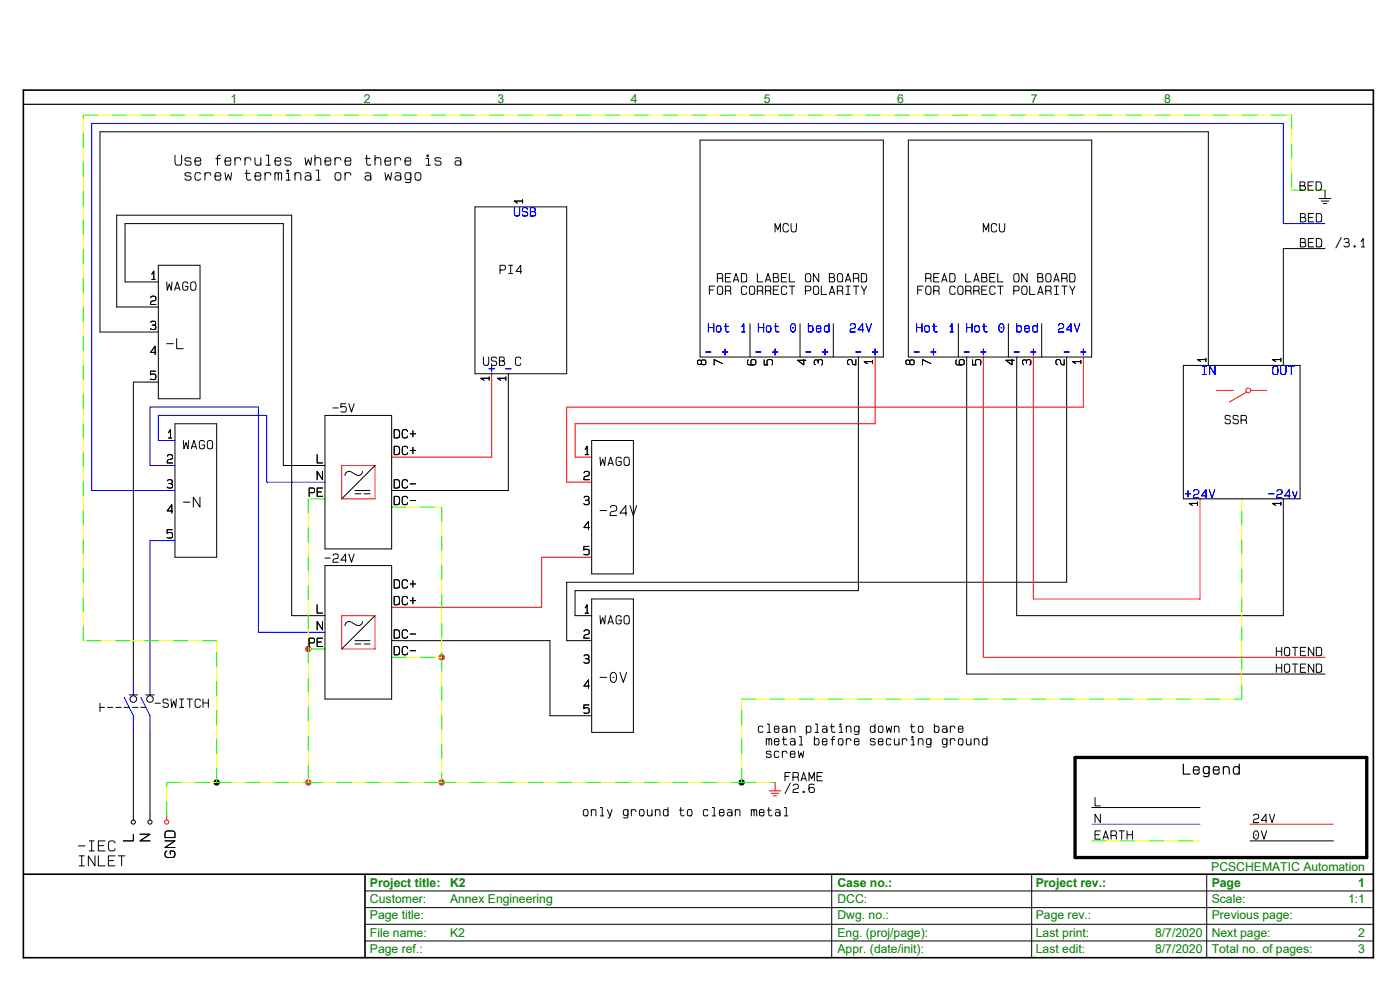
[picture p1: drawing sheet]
<svg xmlns="http://www.w3.org/2000/svg" width="420mm" height="297mm" viewBox="0 0 420 297" stroke-linecap="round" stroke-linejoin="round" font-family="sans-serif">
<defs><g id="words">
<g font-size="3.7" fill="#008000">
<text x="69.2" y="30.8">1</text>
<text x="109.2" y="30.8">2</text>
<text x="149.2" y="30.8">3</text>
<text x="189.2" y="30.8">4</text>
<text x="229.2" y="30.8">5</text>
<text x="269.2" y="30.8">6</text>
<text x="309.2" y="30.8">7</text>
<text x="349.2" y="30.8">8</text>
<text x="363.4" y="261">PCSCHEMATIC Automation</text>
<text x="111" y="265.8">Project title:</text>
<text x="135" y="265.8">K2</text>
<text x="251.2" y="265.8">Case no.:</text>
<text x="310.7" y="265.8">Project rev.:</text>
<text x="363.5" y="265.8">Page</text>
<text x="407.5" y="265.8">1</text>
<text x="111" y="270.8">Customer:</text>
<text x="111" y="275.5">Page title:</text>
<text x="135" y="270.8">Annex Engineering</text>
<text x="251.2" y="275.5">Dwg. no.:</text>
<text x="251.2" y="270.8">DCC:</text>
<text x="310.7" y="275.5">Page rev.:</text>
<text x="363.5" y="275.5">Previous page:</text>
<text x="363.5" y="270.8">Scale:</text>
<text x="404.4" y="270.8">1:1</text>
<text x="111" y="280.8">File name:</text>
<text x="135" y="280.8">K2</text>
<text x="251.2" y="280.8">Eng. (proj/page):</text>
<text x="310.7" y="280.8">Last print:</text>
<text x="346.5" y="280.8">8/7/2020</text>
<text x="363.5" y="280.8">Next page:</text>
<text x="407.5" y="280.8">2</text>
<text x="111" y="285.5">Page ref.:</text>
<text x="251.2" y="285.5">Appr. (date/init):</text>
<text x="310.7" y="285.5">Last edit:</text>
<text x="346.5" y="285.5">8/7/2020</text>
<text x="363.5" y="285.5">Total no. of pages:</text>
<text x="407.5" y="285.5">3</text>
</g>
</g></defs>
<path d="M7 27h405v260h-405zM7 262h405M109.5 262v25" fill="none" stroke="#000" stroke-width=".49"/>
<path d="M109.5 272h302.3M109.5 277h302.3M109.5 267h302.5M249.5 262v25M309.5 262v25M362 262v25M109.5 282h302.3" fill="none" stroke="#000" stroke-width=".3"/>
<path d="M7.3 31.3h404.7" fill="none" stroke="#000" stroke-width=".36"/>
<circle cx="132.5" cy="197" r=".79" fill="#f00"/>
<circle cx="132.5" cy="197" r=".79" fill="none" stroke="#f00" stroke-width=".3"/>
<circle cx="222.5" cy="234.5" r=".79" fill="#000"/>
<circle cx="222.5" cy="234.5" r=".79" fill="none" stroke="#000" stroke-width=".3"/>
<circle cx="92.5" cy="194.5" r=".79" fill="#f00"/>
<circle cx="92.5" cy="194.5" r=".79" fill="none" stroke="#f00" stroke-width=".3"/>
<circle cx="132.5" cy="234.5" r=".79" fill="#f00"/>
<circle cx="132.5" cy="234.5" r=".79" fill="none" stroke="#f00" stroke-width=".3"/>
<circle cx="92.5" cy="234.5" r=".79" fill="#f00"/>
<g fill="none" stroke="#f00" stroke-width=".3">
<path d="M147.5 112v25h-30M262.5 107v20h-90v10h5M295 107v90h102.5M310 107v72.5h50v-30M325 107v15h-155v22.5h7.5M365 117h5M374 117.5l-5.2 3M375.3 117h4.7M102.5 139.5h10v10h-10zM177.5 167h-15v15h-45M102.5 184.5h10v10h-10zM230.8 237h3.5"/>
<path d="M231.4 237.8h2.2M232 238.5h1M232.5 234.5v2.5M50 244.5v1.3M375 247h25"/>
<circle cx="374.5" cy="117" r=".73"/>
<circle cx="92.5" cy="234.5" r=".79"/>
<circle cx="50" cy="246.4" r=".62"/>
</g>
<circle cx="65" cy="234.5" r=".79" fill="#000"/>
<g fill="none" stroke="#000" stroke-width=".3">
<path d="M52.5 46.5v1.9a1.01 1.01 0 0 0 1 1.1 1.01 1.01 0 0 0 1-1.1v-1.9M57.3 47.6l-.3-.3h-.9l-.5 .2-.1 .4 .3 .3 1.3 .2 .2 .4a.61 .61 0 0 1-.6 .7l-.9-.1-.3-.4M57.3 52.1l-.3-.3h-.9l-.5 .1-.1 .5 .3 .3 1.3 .2 .2 .4a.61 .61 0 0 1-.6 .7l-.9-.1-.3-.4M58.5 48.3h1.7a.8 .8 0 0 0-.6-1h-.9l-.1 .3v1.5a1.08 1.08 0 0 0 1.4 .3l.2-.6M60.2 52.1a.98 .98 0 0 0-1.6 0v1.5a1.08 1.08 0 0 0 1.4 .3l.2-.3M61.5 52.5l.1-.4a.98 .98 0 0 1 1.6 0v.4M61.5 51.8v2.2M64.5 52.8h1.8a.8 .8 0 0 0-.6-1h-1l-.1 .3v1.5a1.08 1.08 0 0 0 1.4 .3l.3-.6M64.7 47.5h1.4M66.1 46.5a.65 .65 0 0 0-.9 .6v2.4M67.5 51.8l.3 2.2 .7-1.7 .7 1.7 .3-2.2M67.5 48.3h1.8a.8 .8 0 0 0-.6-1h-.9l-.2 .3v1.5a1.08 1.08 0 0 0 1.4 .3l.3-.6"/>
<path d="M70.5 48l.1-.4a.98 .98 0 0 1 1.6 0v.4M70.5 47.3v2.2M73.5 48l.1-.4a.98 .98 0 0 1 1.6 0v.4M73.5 47.3v2.2M73.5 51.9h1.5M74 51l.1 2.7 .4 .3 .7-.2M76.5 47.3l.1 1.8a1.08 1.08 0 0 0 1.4 .3l.3-.6M76.5 52.8h1.8a.8 .8 0 0 0-.6-1h-.9l-.2 .3v1.5a1.08 1.08 0 0 0 1.4 .3l.3-.6M78.3 47.3v2.2M79.5 52.5l.1-.4a.98 .98 0 0 1 1.6 0l.1 .4M79.5 51.8v2.2M79.8 49.5h1.3"/>
<path d="M79.8 46.5h.8v3M82.5 51.8v2.2M82.5 52.2l.3-.4 .6 .1 .1 2.1M82.5 48.3h1.7a.8 .8 0 0 0-.5-1h-1l-.1 .3v1.5a1.08 1.08 0 0 0 1.4 .3l.2-.6M83.5 52.2l.3-.4 .6 .1 .1 2.1M85.8 54h1.3M85.8 51.9h.8v2.1M87.2 47.6l-.2-.3h-.9l-.5 .2-.1 .4 .2 .3 1.4 .2 .2 .4a.61 .61 0 0 1-.6 .7l-1-.1-.2-.4M88.5 51.8v2.2M88.5 52.5l.1-.4a.98 .98 0 0 1 1.6 0l.1 1.9M91.5 47.3l.3 2.2 .7-1.7 .7 1.7 .3-2.2M91.6 51.9l.2-.1a1.02 1.02 0 0 1 1.5 .7v1.5"/>
<path d="M93.3 53.3l-.3-.5-.9-.1a.66 .66 0 0 0-.6 .6 .66 .66 0 0 0 .6 .7l.9-.1 .3-.5M94.5 46.5v3M94.5 48l.1-.4a.98 .98 0 0 1 1.6 0v1.9M94.8 54h1.3M94.8 51h.8v3M97.5 48.3h1.8a.8 .8 0 0 0-.6-1h-1l-.1 .3v1.5a1.08 1.08 0 0 0 1.4 .3l.3-.6M100.5 48l.1-.4a.98 .98 0 0 1 1.6 0l.1 .4M100.5 47.3v2.2M100.8 51.8a1.11 1.11 0 0 1 1.4 .3v1.5a1.08 1.08 0 0 1-1.4 .3l-.3-.6zM103.5 48.3h1.8a.8 .8 0 0 0-.6-1h-.9l-.2 .3v1.5a1.08 1.08 0 0 0 1.4 .3l.3-.6M103.5 52.5l.1-.4a.98 .98 0 0 1 1.6 0l.1 .4M103.5 51.8v2.2"/>
<path d="M109.5 47.5h1.5M109.6 51.9l.1-.1a1.02 1.02 0 0 1 1.6 .7v1.5M110 46.5l.1 2.7 .4 .3 .8-.2M111.3 53.3l-.3-.5-.9-.1a.66 .66 0 0 0-.6 .6 .66 .66 0 0 0 .6 .7l.9-.1 .3-.5M112.5 46.5v3M112.5 48l.1-.4a.98 .98 0 0 1 1.6 0l.1 1.9M115.5 51.8l.3 2.2 .7-1.7 .7 1.7 .3-2.2M115.5 48.3h1.7a.8 .8 0 0 0-.6-1h-.9l-.1 .3v1.5a1.08 1.08 0 0 0 1.4 .3l.2-.6M118.5 48l.1-.4a.98 .98 0 0 1 1.6 0v.4M118.5 47.3v2.2M118.6 51.9l.1-.1a1.02 1.02 0 0 1 1.5 .7v1.5M120.2 53.3l-.2-.5-.9-.1a.66 .66 0 0 0-.6 .6 .66 .66 0 0 0 .6 .7l.9-.1 .2-.5"/>
<path d="M121.5 48.3h1.8a.8 .8 0 0 0-.6-1h-.9l-.2 .3v1.5a1.08 1.08 0 0 0 1.4 .3l.3-.6M123.3 52.5l-.1-.4a.98 .98 0 0 0-1.6 0v1.3a1.08 1.08 0 0 0 1.4 .3l.3-.6M123.3 51.8l-.1 2.6a1.15 1.15 0 0 1-1.6 .2M124.8 51.8a1.11 1.11 0 0 1 1.4 .3v1.5a1.08 1.08 0 0 1-1.4 .3l-.3-.6zM127.8 49.5h1.3M127.8 47.5h.8v2M132.2 47.6l-.2-.3h-.9l-.5 .2-.1 .4 .2 .3 1.4 .2 .2 .4a.61 .61 0 0 1-.6 .7l-1-.1-.2-.4M136.6 47.5l.2-.2a1.02 1.02 0 0 1 1.5 .7v1.5M138.3 48.8l-.3-.5-.9-.1a.66 .66 0 0 0-.6 .7 .66 .66 0 0 0 .6 .6l.9-.1 .3-.5M156.8 59.9v1M210 42h55v65h-55zM272.5 42h55v65h-55z"/>
<path d="M390 55.7l1.3-.1 .1-.9-.3-.2h-1.1v2.5h1a.67 .67 0 0 0 .6-.7 .67 .67 0 0 0-.6-.6M392.4 55.7h1.3M394 54.5h-1.6v2.5h1.6M394.8 54.5h1l.5 .2 .1 1.4-.3 .8-1.3 .1zM395.8 59.5h3.5M397.5 57v2.5M47.5 79.5h12.5v40h-12.5zM142.5 62h27.5v50h-27.5zM152.6 79.5h1.2M153.2 79.5v2.5M156.8 60.3h-2.5l.9 .6M232.5 69.5v-2.5l.8 1.9 .8-1.9v2.5"/>
<path d="M236.5 67.6a.83 .83 0 0 0-1-.6 .83 .83 0 0 0-.6 .9v.7a.83 .83 0 0 0 .6 .9 .83 .83 0 0 0 1-.5M237.3 67l.1 2a.79 .79 0 0 0 .7 .5 .79 .79 0 0 0 .7-.5l.1-2M295 69.5v-2.5l.8 1.9 .8-1.9v2.5M299 67.6a.83 .83 0 0 0-1-.6 .83 .83 0 0 0-.6 .9v.7a.83 .83 0 0 0 .6 .9 .83 .83 0 0 0 1-.5M299.8 67l.1 2a.79 .79 0 0 0 .7 .5 .79 .79 0 0 0 .7-.5l.1-2M390.1 72.7l1.3-.1 .1-.9-.3-.2h-1.1v2.5h1a.67 .67 0 0 0 .6-.7 .67 .67 0 0 0-.6-.6M390.1 65.2l1.3-.1 .1-.9-.3-.2h-1.1v2.5h1a.67 .67 0 0 0 .6-.7 .67 .67 0 0 0-.6-.6M392.5 72.7h1.3M392.5 65.2h1.3M394.1 71.5h-1.6v2.5h1.6M394.1 64h-1.6v2.5h1.6M394.9 71.5h1l.5 .2 .1 1.4-.3 .8-1.3 .1z"/>
<path d="M394.9 64h1l.5 .2 .1 1.4-.3 .8-1.3 .1zM396.4 60.3h2.2M397 61h1M397.5 74.5h-12.5v35M402.4 71.2l-1.6 3.1M403.2 71.8l.4-.3 1 .2-.1 .9-.8 .1M404.2 72.7l.6 .4-.3 .8a1.13 1.13 0 0 1-1.3-.2M408.4 72.4l.6-.9v2.5M408.4 74h1M45.2 96.6l.4-.3 1 .2-.1 .9h-.8M45.2 89.2a.8 .8 0 0 1 1.2-.4 .8 .8 0 0 1 .1 1.3l-1.1 .2-.3 .9h1.7M45.6 82.2l.5-.9v2.5"/>
<path d="M45.6 83.8h.9M46.2 97.4l.6 .5-.3 .8a1.13 1.13 0 0 1-1.4-.3M47.5 92h-12.5v-27.5h52.5v120h10M47.5 84.5h-10v-17.5h47.5v72.5h12.5M47.5 99.5h-17.5v-60h332.5v70M50 84.5l.2 2.5 .6-1.9 .6 1.9 .2-2.5M52.4 87l.8-2.5 .8 2.5M52.6 86.4h1.2M56.3 85l-.5-.5a.71 .71 0 0 0-.9 .5v1.5a.79 .79 0 0 0 .7 .5 .79 .79 0 0 0 .7-.5l.1-.7h-.8M57.3 84.7l.5-.2 .9 .2v1.8l-.5 .5a.71 .71 0 0 1-.9-.5zM150 80.9l1.4-.1 .2-.4-.1-.7-.3-.2h-1.2v2.5M152.6 82h1.2"/>
<path d="M156.4 81.4h-1.6l1.4-1.9v2.5M212.8 86.9h1.2M214.4 85.7h-1.6v2.5M215.2 83.4l1.4-.1 .2-.4-.1-.7-.3-.2h-1.2v2.5M215.3 86l.5-.3 .9 .3v1.8l-.5 .4a.71 .71 0 0 1-.9-.4zM216.4 83.4l.3 .2 .1 .9M217.6 83.2h1.3M217.6 87.1h1.4l.2-.4-.1-.7-.3-.3h-1.2v2.5M218.8 87.1l.3 .3 .1 .8M219.2 82h-1.6v2.5h1.6M220 84.5l.8-2.5 .8 2.5M220.2 83.9h1.2"/>
<path d="M222.4 82h1l.5 .2 .1 1.4-.3 .8-1.3 .1zM224 86.3a.83 .83 0 0 0-1-.6 .83 .83 0 0 0-.6 1v.6a.83 .83 0 0 0 .6 1 .83 .83 0 0 0 1-.6M224.9 86l.5-.3 .9 .3v1.8l-.5 .4a.71 .71 0 0 1-.9-.4zM225 97v10M227.2 82v2.5h1.6M227.2 87.1h1.4l.2-.4-.1-.7-.3-.3h-1.2v2.5M228.4 87.1l.3 .3 .1 .8M229.6 84.5l.8-2.5 .8 2.5M229.6 87.1h1.4l.2-.4-.1-.7-.3-.3h-1.2v2.5M229.8 83.9h1.2M230.8 87.1l.3 .3 .1 .8M232 83.2l1.3-.1 .1-.9-.3-.2h-1.1v2.5h1a.67 .67 0 0 0 .6-.7 .67 .67 0 0 0-.6-.6"/>
<path d="M232 86.9h1.3M233.6 85.7h-1.6v2.5h1.6M234.4 83.2h1.3M236 82h-1.6v2.5h1.6M236 86.3a.83 .83 0 0 0-1-.6 .83 .83 0 0 0-.6 1v.6a.83 .83 0 0 0 .6 1 .83 .83 0 0 0 1-.6M236.8 82v2.5h1.6M236.8 85.7h1.6M237.6 85.7v2.5M240 97v10M241.6 87.1h1.4l.2-.4-.1-.7-.3-.3h-1.2v2.5M241.7 82.2l.5-.2 .9 .2v1.8l-.5 .5a.71 .71 0 0 1-.9-.5zM244.1 86l.5-.3 .9 .3v1.8l-.5 .4a.71 .71 0 0 1-.9-.4z"/>
<path d="M245.6 82v2.5l-1.6-2.5v2.5M246.4 85.7v2.5h1.6M248.8 83.2l1.3-.1 .1-.9-.3-.2h-1.1v2.5h1a.67 .67 0 0 0 .6-.7 .67 .67 0 0 0-.6-.6M248.8 88.2l.8-2.5 .8 2.5M249 87.6h1.2M250 97v10M251.2 87.1h1.4l.2-.4-.1-.7-.3-.3h-1.2v2.5M251.3 82.2l.5-.2 .9 .2v1.8l-.5 .5a.71 .71 0 0 1-.9-.5zM252.4 87.1l.3 .3 .1 .8M253.6 84.5l.8-2.5 .8 2.5M253.8 83.9h1.2M253.8 88.2h1.2"/>
<path d="M253.8 85.7h1.2M254.4 85.7v2.5M256 83.4l1.4-.1 .2-.4-.1-.7-.3-.2h-1.2v2.5M256 85.7h1.6M256.8 85.7v2.5M257.2 83.4l.3 .2 .1 .9M258.4 85.7l.8 1.4v1.1M258.4 82h1l.5 .2 .1 1.4-.3 .8-1.3 .1zM260 85.7l-.8 1.4M275.3 86.9h1.2M276.9 85.7h-1.6v2.5M277.7 83.4l1.4-.1 .2-.4-.1-.7-.3-.2h-1.2v2.5"/>
<path d="M277.8 86l.5-.3 .9 .3v1.8l-.5 .4a.71 .71 0 0 1-.9-.4zM278.9 83.4l.3 .2 .1 .9M280.1 83.2h1.3M280.1 87.1h1.4l.2-.4-.1-.7-.3-.3h-1.2v2.5M281.3 87.1l.3 .3 .1 .8M281.7 82h-1.6v2.5h1.6M282.5 84.5l.8-2.5 .8 2.5M282.7 83.9h1.2M284.9 82h1l.5 .2 .1 1.4-.3 .8-1.3 .1zM286.5 86.3a.83 .83 0 0 0-.9-.6 .83 .83 0 0 0-.7 1v.6a.83 .83 0 0 0 .7 1 .83 .83 0 0 0 .9-.6M287.4 86l.5-.3 .9 .3v1.8l-.5 .4a.71 .71 0 0 1-.9-.4zM287.5 97v10"/>
<path d="M289.7 82v2.5h1.6M289.7 87.1h1.4l.2-.4-.1-.7-.3-.3h-1.2v2.5M290.9 87.1l.3 .3 .1 .8M292.1 84.5l.8-2.5 .8 2.5M292.1 87.1h1.4l.2-.4-.1-.7-.3-.3h-1.2v2.5M292.3 83.9h1.2M293.3 87.1l.3 .3 .1 .8M294.5 83.2l1.3-.1 .1-.9-.3-.2h-1.1v2.5h1a.67 .67 0 0 0 .6-.7 .67 .67 0 0 0-.6-.6M294.5 86.9h1.3M296.1 85.7h-1.6v2.5h1.6M296.9 83.2h1.3M298.5 82h-1.6v2.5h1.6"/>
<path d="M298.5 86.3a.83 .83 0 0 0-.9-.6 .83 .83 0 0 0-.7 1v.6a.83 .83 0 0 0 .7 1 .83 .83 0 0 0 .9-.6M299.3 82v2.5h1.6M299.3 85.7h1.6M300.1 85.7v2.5M302.5 97v10M304.1 87.1h1.4l.2-.4-.1-.7-.3-.3h-1.2v2.5M304.2 82.2l.5-.2 .9 .2v1.8l-.5 .5a.71 .71 0 0 1-.9-.5zM306.6 86l.5-.3 .9 .3v1.8l-.5 .4a.71 .71 0 0 1-.9-.4zM308.1 82v2.5l-1.6-2.5v2.5M308.9 85.7v2.5h1.6M311.3 83.2l1.3-.1 .1-.9-.3-.2h-1.1v2.5h1a.67 .67 0 0 0 .6-.7 .67 .67 0 0 0-.6-.6M311.3 88.2l.8-2.5 .8 2.5"/>
<path d="M311.5 87.6h1.2M312.5 97v10M313.7 87.1h1.4l.2-.4-.1-.7-.3-.3h-1.2v2.5M313.8 82.2l.5-.2 .9 .2v1.8l-.5 .5a.71 .71 0 0 1-.9-.5zM314.9 87.1l.3 .3 .1 .8M316.1 84.5l.8-2.5 .8 2.5M316.3 83.9h1.2M316.3 88.2h1.2M316.3 85.7h1.2M316.9 85.7v2.5M318.5 83.4l1.4-.1 .2-.4-.1-.7-.3-.2h-1.2v2.5M318.5 85.7h1.6"/>
<path d="M319.3 85.7v2.5M319.7 83.4l.3 .2 .1 .9M320.9 85.7l.8 1.4v1.1M320.9 82h1l.5 .2 .1 1.4-.3 .8-1.3 .1zM322.5 85.7l-.8 1.4M46.7 111.3h-1.6v1.1l.5-.3h.7l.4 .3v1.1a1.22 1.22 0 0 1-1.6 .1M46.8 105.6h-1.7l1.4-1.8v2.5M47.5 114.5h-7.5v90M50 103h2M53 101.5v3h2M145 107l.1 2.1a.79 .79 0 0 0 .7 .4 .79 .79 0 0 0 .7-.4l.1-2.1M146.7 113.4h-2.4l.9 .6"/>
<path d="M146.7 113v1M148.9 107.5l-.4-.5-.9 .1-.2 .4 .2 .6 1.3 .4 .1 .6-.2 .3-.9 .1-.5-.4M149.8 108.2l1.3-.1 .1-.8-.3-.3h-1.1v2.5h1a.67 .67 0 0 0 .6-.7 .67 .67 0 0 0-.6-.6M151.7 113.4h-2.5l1 .6M151.7 113v1M152.5 112v35h-35M156.2 107.6a.83 .83 0 0 0-1-.6 .83 .83 0 0 0-.6 1v.6a.83 .83 0 0 0 .6 .9 .83 .83 0 0 0 1-.5M210.4 108.3l.5-.5 .6 .1 .3 .3v.7l-.3 .3h-.8l-.3-.4M216.7 109l-2.5-1.2v1.6M224.5 107.8l-.2 .4v1a2.66 2.66 0 0 0 2.2 0l.3-.4-.1-.8-1-.2-.4 .4 .1 1 .3 .2M229.3 107.8v1.6h1.1l-.3-.5v-.7l.3-.4h1.1a1.22 1.22 0 0 1 .1 1.6M241.1 107.8v1.6l-1.8-1.4h2.5"/>
<path d="M245.4 108.3l.5-.5 .8 .2a1.13 1.13 0 0 1-.3 1.4M245.4 108.8v-.8l-.9-.1-.2 1.1 .3 .3M256.8 107.8v1.6l-1-.3-.4-1.3a.82 .82 0 0 0-1.2 .4 .82 .82 0 0 0 .5 1.1M257.5 107v70h-85v7.5h5M261.7 108.4h-2.5l1 .6M261.7 108v1M272.9 108.3l.5-.5 .6 .1 .3 .3v.7l-.3 .3h-.8l-.3-.4M279.3 109l-2.5-1.2v1.6M287 107.8l-.2 .4 .1 1a2.66 2.66 0 0 0 2.1 0l.3-.4-.1-.8-1-.2-.4 .4 .1 1 .3 .2M290 107v95h107.5M291.8 107.8v1.6h1.1l-.3-.5v-.7l.3-.4h1.1a1.22 1.22 0 0 1 .1 1.6M303.6 107.8v1.6l-1.8-1.4h2.4"/>
<path d="M305 107v77.5h80v-35M307.9 108.3l.5-.5 .8 .2a1.13 1.13 0 0 1-.3 1.4M307.9 108.8v-.8l-.9-.1-.2 1.1 .3 .3M319.3 107.8v1.6l-1-.3-.4-1.3a.82 .82 0 0 0-1.1 .4 .82 .82 0 0 0 .4 1.1M320 107v67.5h-150v17.5h7.5M324.3 108.4h-2.5l.9 .6M324.3 108v1M355 109.5h35v40h-35zM361.8 107.8h-2.5l.9 .6M361.8 107.4v1M384.3 107.8h-2.5l.9 .6M384.3 107.4v1"/>
<path d="M50.2 136.7a.8 .8 0 0 1 1.2-.4 .8 .8 0 0 1 .1 1.3l-1.1 .2-.3 .9h1.7M50.5 129.7l.6-.9v2.5M50.5 131.3h1M52.5 127h12.5v40h-12.5zM55 132l.2 2.5 .6-1.9 .6 1.9 .2-2.5M57.4 134.5l.8-2.5 .8 2.5M57.6 133.9h1.2M61.3 132.5l-.5-.5a.71 .71 0 0 0-.9 .5v1.5a.79 .79 0 0 0 .7 .5 .79 .79 0 0 0 .7-.5l.1-.6h-.8M62.3 132.2l.5-.2 .8 .2 .1 1.8-.5 .5a.71 .71 0 0 1-.9-.5zM95.1 136.2v2.5h1.7M97.5 124.5h20v40h-20zM99.9 122.3h1.6"/>
<path d="M103.8 121h-1.5v1.1l.4-.2h.7l.4 .2v1.2a1.22 1.22 0 0 1-1.5 .1M104.6 121l.9 2.5 .8-2.5M112.5 139.5l-10 10M118.3 128.8h1l.4 .2 .2 1.3-.4 .9-1.2 .1zM118.3 133.8h1l.4 .2 .2 1.3-.4 .9h-1.2zM122.3 129.3a.83 .83 0 0 0-1-.6 .83 .83 0 0 0-.7 1v.6a.83 .83 0 0 0 .7 1 .83 .83 0 0 0 1-.6M122.3 134.3a.83 .83 0 0 0-1-.6 .83 .83 0 0 0-.7 1v.6a.83 .83 0 0 0 .7 1 .83 .83 0 0 0 1-.6M123.1 130h1.6M123.1 135h1.6M123.9 129.1v1.8M123.9 134.1v1.8M175.6 134.7l.5-.9v2.4"/>
<path d="M175.6 136.2h1M177.5 132h12.5v40h-12.5zM180 137l.2 2.5 .6-1.9 .6 1.9 .2-2.5M182.4 139.5l.8-2.5 .8 2.5M182.6 138.9h1.2M186.3 137.5l-.5-.5a.71 .71 0 0 0-.9 .5v1.5a.79 .79 0 0 0 .7 .5 .79 .79 0 0 0 .7-.5l.1-.7h-.8M187.3 137.2l.5-.2 .9 .2v1.8l-.5 .5a.71 .71 0 0 1-.9-.5zM369 125l-.3-.5-1 .1-.2 .4 .2 .6 1.3 .4 .1 .5-.2 .4-.9 .1-.5-.5M371.4 125l-.3-.5-1 .1-.2 .4 .2 .6 1.3 .4 .1 .5-.2 .4-.9 .1-.5-.5M372.3 125.9l1.4-.1 .2-.4-.1-.7-.3-.2h-1.2v2.5M373.5 125.9l.3 .2 .1 .9M50.2 144.1l.3-.3 1.1 .2-.1 .9h-.8"/>
<path d="M51.2 144.9l.6 .5-.3 .8a1.13 1.13 0 0 1-1.4-.3M51.7 158.8h-1.6v1.1l.5-.3h.7l.4 .3v1.1a1.22 1.22 0 0 1-1.6 .1M51.8 153.1h-1.7l1.4-1.8v2.5M55 150.5h2M60 149v3l-2-3v3M92.8 147.7l1.3-.1 .3-.4-.1-.7-.3-.2h-1.2v2.5M95.1 147.4h1.3M96.8 146.3h-1.7v2.5h1.7M96.8 141.3v2.5l-1.7-2.5v2.5M105.4 141.4a1.24 1.24 0 0 0-1.9 1.1M105.5 141.5l1.2 .8M106.5 147h4.5"/>
<path d="M106.5 148h1.7M108.7 141.3a1.24 1.24 0 0 1-1.8 1M109.3 148h1.7M118.3 143.8h1l.4 .2 .2 1.3-.4 .9-1.2 .1zM118.3 148.8h1l.4 .2 .2 1.3-.4 .9-1.2 .1zM122.3 144.3a.83 .83 0 0 0-1-.5 .83 .83 0 0 0-.7 .9v.6a.83 .83 0 0 0 .7 1 .83 .83 0 0 0 1-.6M122.3 149.3a.83 .83 0 0 0-1-.5 .83 .83 0 0 0-.7 .9v.6a.83 .83 0 0 0 .7 1 .83 .83 0 0 0 1-.6M123.1 145h1.6M123.1 150h1.6M175.2 141.7a.8 .8 0 0 1 1.2-.4 .8 .8 0 0 1 .1 1.3l-1.1 .2-.2 1h1.6M175.2 149.1l.4-.3 1 .2-.1 .9h-.8M176.2 149.9l.6 .5-.3 .8a1.13 1.13 0 0 1-1.3-.3"/>
<path d="M176.8 158.1h-1.6l1.4-1.8v2.5M180 153h2M183.1 152.1a.99 .99 0 0 1 1.5-.6 .99 .99 0 0 1 .1 1.6l-1.4 .3-.3 1.1h2M188 153.8h-2l1.7-2.3v3M189 151.5l1 3 1-3M359.3 150.9h-2.5l.9 .6M359.3 150.5v1M384.3 150.9h-2.5l.9 .6M384.3 150.5v1M97.5 167.3h1.6M97.5 169.5h20v40h-20zM99.9 166.5a.8 .8 0 0 1 1.2-.4 .8 .8 0 0 1 .1 1.2l-1.1 .3-.2 .9h1.6"/>
<path d="M103.9 167.9h-1.6l1.4-1.9v2.5M104.6 166l.9 2.5 .8-2.5M118.3 173.8h1l.4 .2 .2 1.3-.4 .9-1.2 .1zM118.3 178.8h1l.4 .2 .2 1.3-.4 .9-1.2 .1zM122.3 174.3a.83 .83 0 0 0-1-.6 .83 .83 0 0 0-.7 1v.6a.83 .83 0 0 0 .7 1 .83 .83 0 0 0 1-.6M122.3 179.3a.83 .83 0 0 0-1-.6 .83 .83 0 0 0-.7 1v.6a.83 .83 0 0 0 .7 1 .83 .83 0 0 0 1-.6M123.1 175h1.6M123.9 174.1v1.8M123.9 179.1v1.8M176.7 163.8h-1.5v1.1l.4-.3h.7l.4 .3v1.1a1.22 1.22 0 0 1-1.5 .1M177.5 179.5h12.5v40h-12.5zM92.8 192.7l1.3-.1 .3-.4-.1-.7-.3-.2h-1.2v2.5"/>
<path d="M95.1 181.3v2.4h1.7M95.1 192.4h1.3M96.8 191.3h-1.7v2.5h1.7M96.8 186.3v2.5l-1.7-2.5v2.5M105.4 186.4a1.24 1.24 0 0 0-1.9 1.1M105.5 186.5l1.2 .8M106.5 192h4.5M106.5 193h1.7M108.7 186.3a1.24 1.24 0 0 1-1.8 1M109.3 193h1.7M112.5 184.5l-10 10M117.5 192h47.5v22.5h12.5"/>
<path d="M118.3 188.8h1l.4 .2 .2 1.3-.4 .9-1.2 .1zM118.3 193.8h1l.4 .2 .2 1.3-.4 .9-1.2 .1zM122.3 189.3a.83 .83 0 0 0-1-.5 .83 .83 0 0 0-.7 .9v.6a.83 .83 0 0 0 .7 1 .83 .83 0 0 0 1-.6M122.3 194.3a.83 .83 0 0 0-1-.5 .83 .83 0 0 0-.7 .9v.6a.83 .83 0 0 0 .7 1 .83 .83 0 0 0 1-.6M123.1 180h1.6M123.1 190h1.6M123.1 195h1.6M175.2 189.2a.8 .8 0 0 1 1.2-.4 .8 .8 0 0 1 .1 1.3l-1.1 .2-.2 1h1.6M175.2 196.6l.4-.3 1 .2-.1 .9h-.8M175.6 182.2l.5-.9v2.4M175.6 183.7h1M176.2 197.4l.6 .5-.3 .8a1.13 1.13 0 0 1-1.3-.3"/>
<path d="M180 184.5l.2 2.5 .6-1.9 .6 1.9 .2-2.5M182.4 187l.8-2.5 .8 2.5M182.6 186.4h1.2M186.3 185l-.5-.5a.71 .71 0 0 0-.9 .5v1.5a.79 .79 0 0 0 .7 .5 .79 .79 0 0 0 .7-.5l.1-.7h-.8M187.3 184.7l.5-.2 .9 .2v1.8l-.5 .5a.71 .71 0 0 1-.9-.5zM382.9 199v2.5M382.9 194v2.5M382.9 195.2h1.6M384.5 199v2.5M384.5 194v2.5M385.4 199.2l.5-.2 .9 .2v1.8l-.5 .5a.71 .71 0 0 1-.9-.5zM385.4 194.2l.5-.2 .9 .2v1.8l-.5 .5a.71 .71 0 0 1-.9-.5z"/>
<path d="M387.7 199h1.6M387.7 194h1.6M388.5 199v2.5M388.5 194v2.5M390.1 195.2h1.3M391.7 199h-1.6v2.5h1.6M391.7 194h-1.6v2.5h1.6M394.1 199v2.5l-1.6-2.5v2.5M394.1 194v2.5l-1.6-2.5v2.5M394.9 199h1l.5 .2 .1 1.4-.3 .8-1.3 .1zM394.9 194h1l.5 .2 .1 1.4-.3 .8-1.3 .1zM30 210.8v2.5"/>
<path d="M30 212h1.4M32.3 212h1.6M34.8 212h1.6M37.3 212h1.6M38.8 208.3h2.5M39.8 212h1.6M40 219.5v26.3M42.2 212h1.6M43.8 208.3h2.4M45 219.5v26.3M46.5 210.8h1.6M50.4 210l-.4-.5-.9 .1-.2 .4 .2 .6 1.3 .4 .1 .5-.2 .4-.9 .1-.5-.5"/>
<path d="M51.3 209.5l.2 2.5 .6-1.9 .6 1.9 .2-2.5M53.9 212h1.2M53.9 209.5h1.2M54.5 209.5v2.5M56.1 209.5h1.6M56.9 209.5v2.5M60.1 210.1a.83 .83 0 0 0-1-.6 .83 .83 0 0 0-.6 .9v.7a.83 .83 0 0 0 .6 .9 .83 .83 0 0 0 1-.5M60.9 209.5v2.5M60.9 210.7h1.6M62.5 209.5v2.5M176.7 211.3h-1.5v1.1l.4-.3h.7l.4 .3v1.1a1.22 1.22 0 0 1-1.5 .1M176.8 205.6h-1.6l1.4-1.8v2.4"/>
<path d="M180 203h2M183.6 201.6a.94 .94 0 0 1 1 .1 .94 .94 0 0 1 .3 .9 1.52 1.52 0 0 1-.7 1.9 .94 .94 0 0 1-1.1-1.1 1.67 1.67 0 0 1 .5-1.8zM183.8 203h.4M186 201.5l1 3 1-3M228.8 217.9a.83 .83 0 0 0-1.1-.2l-.1 1.5a.83 .83 0 0 0 1.1 .2l.1-.2M230.2 217h.6v2.5M230.2 219.5h1M232.3 218.5h1.4l-.1-.6a.83 .83 0 0 0-1.1-.2l-.1 1.5a.83 .83 0 0 0 1.1 .2l.2-.5M234.8 217.8l.8-.2 .4 .3 .1 1.6M236.1 218.9l-.5-.5-.7 .1-.2 .4 .1 .4 .4 .2 .7-.1 .2-.4M237.1 217.6v1.9M237.1 218.2l.1-.3a.83 .83 0 0 1 1.1-.2l.2 1.8"/>
<path d="M241.9 217.6v2.5M241.9 218.2l.1-.3a.83 .83 0 0 1 1.1-.2l.1 1.5a.83 .83 0 0 1-1.1 .2l-.2-.5M244.6 217h.6v2.5M244.6 219.5h1M246.8 217.8l.8-.2 .4 .3 .1 1.6M248.1 218.9l-.5-.5-.7 .1-.2 .4 .1 .4 .4 .2 .7-.1 .2-.4M249.1 217.8h1.2M249.5 217l.1 2.3 .3 .2 .6-.1M251.8 217.8h.6v1.7M251.8 219.5h1M253.9 217.6v1.9M253.9 218.2l.1-.3a.83 .83 0 0 1 1.1-.2l.2 1.8"/>
<path d="M257.7 218.2l-.1-.3a.83 .83 0 0 0-1.1-.2 .94 .94 0 0 0-.2 1.2 .94 .94 0 0 0 1.2 .4l.2-.6M257.7 217.6l-.1 2.2a.84 .84 0 0 1-1.2 .2M262.5 218.2l-.1-.3a.83 .83 0 0 0-1.1-.2l-.1 1.5a.83 .83 0 0 0 1.1 .2l.2-.5M262.5 217v2.5M263.7 217.7a.83 .83 0 0 1 1.1 .2v1.3a.83 .83 0 0 1-1.1 .2l-.2-.5zM265.9 217.6l.3 1.9 .5-1.4 .5 1.4 .3-1.9M268.3 217.6v1.9M268.3 218.2l.1-.3a.83 .83 0 0 1 1.1-.2l.2 1.8M273.1 217.8h1.2M273.5 217l.1 2.3 .3 .2 .6-.1M275.7 217.7a.83 .83 0 0 1 1.1 .2v1.3a.83 .83 0 0 1-1.1 .2l-.2-.5zM280.3 217v2.5"/>
<path d="M280.3 218.2l.1-.3a.83 .83 0 0 1 1.1-.2l.1 1.5a.83 .83 0 0 1-1.1 .2l-.2-.5M282.8 217.8l.8-.2 .4 .3 .1 1.6M284.1 218.9l-.5-.5-.7 .1-.2 .4 .1 .4 .4 .2 .7-.1 .2-.4M285.1 218.2l.1-.3a.83 .83 0 0 1 1.1-.2l.2 .5M285.1 217.6v1.9M287.5 218.5h1.4l-.1-.6a.83 .83 0 0 0-1.1-.2l-.1 1.5a.83 .83 0 0 0 1.1 .2l.2-.5M382.9 200.2h1.6M390.1 200.2h1.3M229.9 221.4v1.9M229.9 221.8l.3-.4 .4 .2 .1 1.7M230.7 221.8l.2-.4 .5 .2 .1 1.7M231.3 225.4l-.5-.3-.7 .1-.2 .2 .2 .5 1.1 .2 .2 .3-.2 .5-.8 .1-.5-.4"/>
<path d="M232.3 222.3h1.4l-.1-.6a.83 .83 0 0 0-1.1-.2l-.1 1.4a.83 .83 0 0 0 1.1 .3l.2-.6M233.6 225.4a.83 .83 0 0 0-1.1-.2l-.1 1.5a.83 .83 0 0 0 1.1 .2l.1-.2M234.7 221.6h1.2M234.7 225.8l.1-.4a.83 .83 0 0 1 1.1-.2l.2 .6M234.7 225.1v1.9M235.1 220.8l.1 2.2 .3 .3 .6-.2M235.5 232.7h1.2M237.1 231.5h-1.6v2.5M237.1 234.7l-1.6 3.1M237.1 226h1.4l-.1-.6a.83 .83 0 0 0-1.1-.2l-.1 1.5a.83 .83 0 0 0 1.1 .2l.2-.5M237.2 221.6l.8-.2 .4 .3 .1 1.6M237.9 232.9h1.4l.2-.4-.1-.7-.3-.3h-1.2v2.5"/>
<path d="M238 235.5a.8 .8 0 0 1 1.2-.4 .8 .8 0 0 1 0 1.2l-1 .3-.3 .9h1.6M238.5 222.6l-.5-.4-.7 .1-.2 .3 .1 .4 .4 .3 .7-.1 .2-.4M239.1 232.9l.3 .3 .1 .8M239.5 225.1l.3 1.9 .5-1.4 .5 1.4 .3-1.9M239.8 220.8h.6v2.5M239.8 223.3h1M240.3 234l.8-2.5 .8 2.5M240.5 233.4h1.2M242.7 234v-2.5l.8 1.9 .8-1.9v2.5M244.2 235.2l-.4-.2-.9 .1a2.66 2.66 0 0 0-.1 2.2l.4 .2 .9-.1 .2-.9-.5-.5-.9 .1-.2 .4M244.3 220.8v2.5M244.3 222l.1-.3a.83 .83 0 0 1 1.1-.2l.1 1.4a.83 .83 0 0 1-1.1 .3l-.2-.6"/>
<path d="M245.1 232.7h1.3M246.7 222.3h1.4l-.1-.6a.83 .83 0 0 0-1.1-.2l-.1 1.4a.83 .83 0 0 0 1.1 .3l.2-.6M246.7 231.5h-1.6v2.5h1.6M249.3 221.6h1.1M250.4 220.8l-.5 .1-.2 .3v2.1M251.7 221.5a.83 .83 0 0 1 1.1 .2v1.2a.83 .83 0 0 1-1.1 .3l-.2-.6zM253.9 222l.1-.3a.83 .83 0 0 1 1.1-.2l.2 .5M253.9 221.4v1.9M256.3 222.3h1.4l-.1-.6a.83 .83 0 0 0-1.1-.2l-.1 1.4a.83 .83 0 0 0 1.1 .3l.2-.6M262.5 221.7l-.5-.3-.7 .1-.2 .2 .2 .5 1.1 .1 .2 .3-.2 .6-.8 .1-.5-.4M263.5 222.3h1.4l-.1-.6a.83 .83 0 0 0-1.1-.2l-.1 1.4a.83 .83 0 0 0 1.1 .3l.2-.6M267.2 221.7a.83 .83 0 0 0-1.1-.2l-.1 1.4a.83 .83 0 0 0 1.1 .3l.1-.3"/>
<path d="M268.3 221.4l.1 1.5a.83 .83 0 0 0 1.1 .3l.2-.6M269.7 221.4v1.9M270.7 222l.1-.3a.83 .83 0 0 1 1.1-.2l.2 .5M270.7 221.4v1.9M273.4 221.6h.6v1.7M273.4 223.3h1M275.5 221.4v1.9M275.5 222l.1-.3a.83 .83 0 0 1 1.1-.2l.2 1.8M279.3 222l-.1-.3a.83 .83 0 0 0-1.1-.2 .94 .94 0 0 0-.2 1.2 .94 .94 0 0 0 1.2 .3l.2-.5M279.3 221.4l-.1 2.2a.84 .84 0 0 1-1.2 .1M284.1 222l-.1-.3a.83 .83 0 0 0-1.1-.2 .94 .94 0 0 0-.2 1.2 .94 .94 0 0 0 1.2 .3l.2-.5M284.1 221.4l-.1 2.2a.84 .84 0 0 1-1.2 .1"/>
<path d="M285.1 222l.1-.3a.83 .83 0 0 1 1.1-.2l.2 .5M285.1 221.4v1.9M287.7 221.5a.83 .83 0 0 1 1.1 .2v1.2a.83 .83 0 0 1-1.1 .3l-.2-.6zM289.9 221.4l.1 1.5a.83 .83 0 0 0 1.1 .3l.2-.6M291.3 221.4v1.9M292.3 221.4v1.9M292.3 222l.1-.3a.83 .83 0 0 1 1.1-.2l.2 1.8M296.1 222l-.1-.3a.83 .83 0 0 0-1.1-.2l-.1 1.4a.83 .83 0 0 0 1.1 .3l.2-.6M296.1 220.8v2.5M328.5 239v2.5h1.6M23.5 253.5h2M23.8 259.5h1.5"/>
<path d="M23.8 256.5h1.5M24.5 256.5v3M26.8 255h1.5M26.8 252h1.5M27.5 252v3M28.5 256.5v3l-2-3v3M29.5 256.5v3h2M29.5 253.4h1.6M31.5 252h-2v3h2M32.5 257.9h1.6M34.5 252.7a1.03 1.03 0 0 0-1.2-.7 1.03 1.03 0 0 0-.8 1.1 1.43 1.43 0 0 0 .8 1.9l.9-.1 .3-.5M34.5 256.5h-2v3h2"/>
<path d="M35.5 256.5h2M36.5 256.5v3M40 250v2h-3M42 250h3l-3 2h3M49.5 252h3l-3 2h3M49.8 249.2l.8-.2a1.38 1.38 0 0 1 1.9 .8v1.2h-3v-1.2zM50.1 255.1a1.01 1.01 0 0 0-.6 1.2 1.01 1.01 0 0 0 1.1 .7 1.43 1.43 0 0 0 1.9-.7l-.1-.9-.5-.3-.8-.1v1M175.2 242.7a.83 .83 0 0 1 1.1 .3v1.2a.83 .83 0 0 1-1.1 .2l-.2-.5zM177.4 242.6v1.9M177.4 243.3l.1-.3a.83 .83 0 0 1 1.1-.3l.2 1.8M180.1 242h.6v2.5M180.1 244.5h1"/>
<path d="M182.2 242.6l.8 1.9M183.6 242.6l-.7 2.2-.5 .4M188.4 243.3l-.1-.3a.83 .83 0 0 0-1.1-.3 .94 .94 0 0 0-.2 1.3 .94 .94 0 0 0 1.2 .3l.2-.6M188.4 242.6l-.1 2.2a.84 .84 0 0 1-1.2 .2M189.4 243.3l.1-.3a.83 .83 0 0 1 1.1-.3l.2 .6M189.4 242.6v1.9M192 242.7a.83 .83 0 0 1 1.1 .3v1.2a.83 .83 0 0 1-1.1 .2l-.2-.5zM194.2 242.6l.1 1.6a.83 .83 0 0 0 1.1 .2l.2-.5M195.6 242.6v1.9M196.6 242.6v1.9M196.6 243.3l.1-.3a.83 .83 0 0 1 1.1-.3l.2 1.8M200.4 243.3l-.1-.3a.83 .83 0 0 0-1.1-.3l-.1 1.5a.83 .83 0 0 0 1.1 .2l.2-.5"/>
<path d="M200.4 242v2.5M203.8 242.8h1.2M204.2 242l.1 2.3 .3 .2 .6-.1M206.4 242.7a.83 .83 0 0 1 1.1 .3v1.2a.83 .83 0 0 1-1.1 .2l-.2-.5zM212.3 243a.83 .83 0 0 0-1.1-.3l-.1 1.5a.83 .83 0 0 0 1.1 .2l.1-.2M213.7 242h.6v2.5M213.7 244.5h1M215.8 243.5h1.4l-.1-.5a.83 .83 0 0 0-1.1-.3l-.1 1.5a.83 .83 0 0 0 1.1 .2l.2-.5M218.3 242.8l.8-.2 .4 .4 .1 1.5M219.6 243.9l-.5-.5-.7 .1-.2 .4 .1 .4 .4 .2 .7-.1 .2-.3M220.6 242.6v1.9M220.6 243.3l.1-.3a.83 .83 0 0 1 1.1-.3l.2 1.8"/>
<path d="M225.4 242.6v1.9M225.4 243l.3-.4 .4 .2 .1 1.7M226.2 243l.3-.4 .4 .2 .1 1.7M227.8 243.5h1.4v-.5a.83 .83 0 0 0-1.2-.3l-.1 1.5a.83 .83 0 0 0 1.1 .2l.2-.5M230.2 242.8h1.2M230.6 242l.1 2.3 .3 .2 .6-.1M232.7 242.8l.8-.2 .4 .4 .1 1.5M234 243.9l-.5-.5-.7 .1-.2 .4 .1 .4 .4 .2 .7-.1 .2-.3M235.3 244.5h1M235.3 242h.6v2.5M327.5 242h32.5M328.5 250.2h1.3"/>
<path d="M330.1 249h-1.6v2.5h1.6M330.1 244v2.5l-1.6-2.5v2.5M330.9 251.5l.8-2.5 .8 2.5M331.1 250.9h1.2M333.3 250.4l1.4-.1 .2-.4-.1-.7-.3-.2h-1.2v2.5M334.5 250.4l.3 .2 .1 .9M335.7 249h1.6M336.5 249v2.5M338.1 249v2.5M338.1 250.2h1.6M339.7 249v2.5M375 252h25"/>
<path d="M376.1 244.5a.8 .8 0 0 1 1.2-.4 .8 .8 0 0 1 0 1.2l-1 .3-.3 .9h1.6M376.5 249.1l.2-.1a1.35 1.35 0 0 1 1 1.1 1.35 1.35 0 0 1-.6 1.3l-.2 .1a1.35 1.35 0 0 1-1-1.1 1.35 1.35 0 0 1 .6-1.3zM376.7 250.3h.2M378.4 249l.8 2.5 .8-2.5M380 245.9h-1.6l1.4-1.9v2.5M380.8 244l.8 2.5 .8-2.5"/>
<circle cx="86.3" cy="51.2" r=".24"/>
<circle cx="128.3" cy="46.7" r=".24"/>
<circle cx="406.4" cy="73.8" r=".2"/>
<circle cx="209.8" cy="108.6" r=".69"/>
<circle cx="272.4" cy="108.6" r=".69"/>
<circle cx="40" cy="209.5" r=".98"/>
<circle cx="45" cy="209.5" r=".98"/>
<circle cx="252.1" cy="217.1" r=".2"/>
<circle cx="65" cy="234.5" r=".79"/>
<circle cx="241.1" cy="237.4" r=".2"/>
<circle cx="273.7" cy="220.9" r=".2"/>
<circle cx="40" cy="246.4" r=".62"/>
<circle cx="45" cy="246.4" r=".62"/>
</g>
<g fill="none" stroke="#00f" stroke-width=".3">
<path d="M154.3 62.3l.1 2a.79 .79 0 0 0 .7 .5 .79 .79 0 0 0 .7-.5l.1-2M158.2 62.7l-.4-.4h-.9l-.2 .4 .2 .7 1.3 .3 .1 .6-.2 .4h-.9l-.5-.4M159.1 63.4h1.3l.1-.9-.3-.2h-1.1v2.4h1a.67 .67 0 0 0 .6-.6 .67 .67 0 0 0-.6-.7M397.5 67h-12.5v-30h-357.5v110h25M212.5 97v2.5M212.5 98.2h1.6M214.1 97v2.5M215.1 97.7a.83 .83 0 0 1 1.1 .2v1.3a.83 .83 0 0 1-1.1 .2l-.2-.5zM217.3 97.8h1.2M217.7 97l.1 2.3 .3 .2 .6-.1M222.5 97.9l.6-.9v2.5M222.5 99.5h1"/>
<path d="M227.5 97v2.5M227.5 98.2h1.6M229.1 97v2.5M230.1 97.7a.83 .83 0 0 1 1.1 .2v1.3a.83 .83 0 0 1-1.1 .2l-.2-.5zM232.3 97.8h1.2M232.7 97l.1 2.3 .3 .2 .6-.1M237.6 97.1l.2-.1a1.35 1.35 0 0 1 1 1.1 1.35 1.35 0 0 1-.5 1.3l-.3 .1a1.35 1.35 0 0 1-1-1.1 1.35 1.35 0 0 1 .6-1.3zM237.8 98.3h.2M242.5 97v2.5M242.5 98.3l.1-.4a.83 .83 0 0 1 1.1-.2l.1 1.5a.83 .83 0 0 1-1.1 .2l-.2-.5M244.9 98.5h1.4l-.1-.6a.83 .83 0 0 0-1.1-.2l-.1 1.5a.83 .83 0 0 0 1.1 .2l.2-.5M248.7 98.3l-.1-.4a.83 .83 0 0 0-1.1-.2l-.1 1.5a.83 .83 0 0 0 1.1 .2l.2-.5"/>
<path d="M248.7 97v2.5M255.1 97.5a.8 .8 0 0 1 1.2-.4 .8 .8 0 0 1 0 1.2l-1 .3-.3 .9h1.6M259 98.9h-1.6l1.4-1.9v2.5M259.8 97l.8 2.5 .8-2.5M275 97v2.5M275 98.2h1.6M276.6 97v2.5M277.6 97.7a.83 .83 0 0 1 1.1 .2v1.3a.83 .83 0 0 1-1.1 .2l-.2-.5zM279.8 97.8h1.2M280.2 97l.1 2.3 .3 .2 .6-.1M285 97.9l.6-.9v2.5M285 99.5h1"/>
<path d="M290 97v2.5M290 98.2h1.6M291.6 97v2.5M292.6 97.7a.83 .83 0 0 1 1.1 .2v1.3a.83 .83 0 0 1-1.1 .2l-.2-.5zM294.8 97.8h1.2M295.2 97l.1 2.3 .3 .2 .6-.1M300.1 97.1l.2-.1a1.35 1.35 0 0 1 1 1.1 1.35 1.35 0 0 1-.5 1.3l-.3 .1a1.35 1.35 0 0 1-1-1.1 1.35 1.35 0 0 1 .6-1.3zM300.3 98.3h.2M305 97v2.5M305 98.3l.1-.4a.83 .83 0 0 1 1.1-.2l.1 1.5a.83 .83 0 0 1-1.1 .2l-.2-.5M307.4 98.5h1.4l-.1-.6a.83 .83 0 0 0-1.1-.2l-.1 1.5a.83 .83 0 0 0 1.1 .2l.2-.5M311.2 98.3l-.1-.4a.83 .83 0 0 0-1.1-.2l-.1 1.5a.83 .83 0 0 0 1.1 .2l.2-.5"/>
<path d="M311.2 97v2.5M317.6 97.5a.8 .8 0 0 1 1.2-.4 .8 .8 0 0 1 0 1.2l-1 .3-.3 .9h1.6M321.5 98.9h-1.6l1.4-1.9v2.5M322.3 97l.8 2.5 .8-2.5M146.7 110.5h1.6M147.5 109.6v1.8M151.7 110.5h1.6M211.7 105.5h1.6M216.7 105.5h1.6M217.5 104.6v1.8M226.7 105.5h1.6M231.7 105.5h1.6"/>
<path d="M232.5 104.6v1.8M241.7 105.5h1.6M246.7 105.5h1.6M247.5 104.6v1.8M256.7 105.5h1.6M261.7 105.5h1.6M262.5 104.6v1.8M274.2 105.5h1.6M279.2 105.5h1.6M280 104.6v1.8M289.2 105.5h1.6M294.2 105.5h1.6"/>
<path d="M295 104.6v1.8M304.2 105.5h1.6M309.2 105.5h1.6M310 104.6v1.8M319.2 105.5h1.6M324.2 105.5h1.6M325 104.6v1.8M360.7 112.2h1.2M360.7 109.7h1.2M361.3 109.7v2.5M364.5 109.7v2.5l-1.6-2.5v2.5M381.9 110l.5-.3 .9 .3v1.8l-.5 .4a.71 .71 0 0 1-.9-.4z"/>
<path d="M384.2 109.7l.1 2.1a.79 .79 0 0 0 .7 .5 .79 .79 0 0 0 .7-.5l.1-2.1M386.6 109.7h1.6M387.4 109.7v2.5M52.5 139.5h-7.5v-17.5h32.5v67.5h20M52.5 132h-5v-7.5h32.5v20h17.5M355.6 148h1.6M356.4 147.1v1.8M358.1 147.2a.8 .8 0 0 1 1.2-.4 .8 .8 0 0 1 0 1.3l-1 .2-.3 .9h1.6M362 148.6h-1.6l1.4-1.9v2.5M362.8 146.7l.8 2.5 .8-2.5M380.6 148h1.6M383.1 147.2a.8 .8 0 0 1 1.2-.4 .8 .8 0 0 1 0 1.3l-1 .2-.3 .9h1.6"/>
<path d="M387 148.6h-1.6l1.4-1.9v2.5M387.8 147.4l.7 1.8 .6-1.8M52.5 162h-7.5v46.3M37.3 209l2.7 5.5v5M40 204.5v3.8M42.2 209l2.8 5.5v5"/>
</g>
<g fill="none" stroke="#0f0" stroke-width=".3">
<path d="M25 39.8v4.4M29.4 34.5h-4.4v1M33.7 34.5h4.3M42.4 34.5h4.3M51.1 34.5h4.3M59.8 34.5h4.3M68.5 34.5h4.3M77.2 34.5h4.3M85.9 34.5h4.3M94.6 34.5h4.3M103.3 34.5h4.3M112 34.5h4.3"/>
<path d="M120.6 34.5h4.4M129.3 34.5h4.4M138 34.5h4.4M146.7 34.5h4.4M155.4 34.5h4.4M164.1 34.5h4.4M172.8 34.5h4.4M181.5 34.5h4.4M190.2 34.5h4.4M198.9 34.5h4.4M207.6 34.5h4.4M216.3 34.5h4.4"/>
<path d="M225 34.5h4.3M233.7 34.5h4.3M242.4 34.5h4.3M251.1 34.5h4.3M259.8 34.5h4.3M268.5 34.5h4.3M277.2 34.5h4.3M285.9 34.5h4.3M294.6 34.5h4.3M303.3 34.5h4.3M312 34.5h4.3M320.7 34.5h4.3"/>
<path d="M329.4 34.5h4.3M338.1 34.5h4.3M346.8 34.5h4.3M355.4 34.5h4.4M364.1 34.5h4.4M372.8 34.5h4.4M381.5 34.5h4.4M387.5 34.5v4.4M25 48.5v4.4M25 57.2v4.4M387.5 43.2v4.3M387.5 51.9v4.3"/>
<path d="M387.5 57h4.4M396.2 57h1.3M25 65.9v4.4M25 74.6v4.4M25 83.3v4.4M25 92v4.4M25 100.7v4.4M25 109.4v4.3M25 118.1v4.3M25 126.8v4.3M25 135.5v4.3M25 144.2v4.3"/>
<path d="M25 152.9v4.3M92.5 149.5v4.4M92.5 158.2v4.4M93.2 149.5h4.3M117.5 152h4.4M126.2 152h4.4M132.5 152v4.4M372.5 153v4.3M25 161.6v4.3M25 170.3v4.3M25 179v4.3M92.5 166.9v4.3"/>
<path d="M92.5 175.6v4.3M132.5 160.7v4.4M132.5 169.4v4.4M132.5 178.1v4.3M372.5 161.7v4.3M372.5 170.4v4.3M372.5 179.1v4.3M25 187.7v4.3M25.9 192h4.3M34.6 192h4.3M43.3 192h4.3M52 192h4.3"/>
<path d="M60.7 192h4.3M65 195.4v4.3M92.5 184.3v4.3M92.5 193v5.9M93.2 194.5h4.3M117.5 197h4.4M126.2 197h4.4M132.5 186.8v4.3M132.5 195.5v5.9M372.5 187.8v4.3M372.5 196.5v4.3M65 204.1v4.3"/>
<path d="M65 212.8v4.3M92.5 203.2v4.4M92.5 211.9v4.3M132.5 205.7v4.4M132.5 214.4v4.4M222.5 212.8v4.3M222.5 209.5h4.3M231.2 209.5h4.3M239.9 209.5h4.3M248.6 209.5h4.3M257.3 209.5h4.3M266 209.5h4.3"/>
<path d="M274.7 209.5h4.3M283.4 209.5h4.3M292.1 209.5h4.3M300.8 209.5h4.3M309.5 209.5h4.3M318.2 209.5h4.3M326.9 209.5h4.3M335.6 209.5h4.3M344.3 209.5h4.3M352.9 209.5h4.4M361.6 209.5h4.4M372.5 205.2v4.3h-2.2"/>
<path d="M54.4 234.5h-4.4v1.3M58.7 234.5h4.3M65 230.2v4.3h4.3M65 221.5v4.3M73.7 234.5h4.3M82.4 234.5h4.3M91.1 234.5h5.8M92.5 220.6v4.3M92.5 229.3v4.3M101.2 234.5h4.3M109.9 234.5h4.3M118.6 234.5h4.3"/>
<path d="M127.3 234.5h4.3M132.5 231.8v2.7h4.3M132.5 223.1v4.3M141.2 234.5h4.3M149.9 234.5h4.3M158.6 234.5h4.3M167.3 234.5h4.3M176 234.5h4.3M184.7 234.5h4.3M193.4 234.5h4.3M202.1 234.5h4.3M210.8 234.5h4.3"/>
<path d="M219.5 234.5h7.3M222.5 221.5v4.3M222.5 230.2v4.3M231.2 234.5h1.3M50 240.2v4.3M327.5 252h4.4M336.2 252h4.4M344.9 252h4.3M353.6 252h4.3"/>
</g>
<g fill="none" stroke="#ff0" stroke-width=".3">
<path d="M25 35.5v4.3M29.4 34.5h4.3M38 34.5h4.4M46.7 34.5h4.4M55.4 34.5h4.4M64.1 34.5h4.4M72.8 34.5h4.4M81.5 34.5h4.4M90.2 34.5h4.4M98.9 34.5h4.4M107.6 34.5h4.4M116.3 34.5h4.3"/>
<path d="M125 34.5h4.3M133.7 34.5h4.3M142.4 34.5h4.3M151.1 34.5h4.3M159.8 34.5h4.3M168.5 34.5h4.3M177.2 34.5h4.3M185.9 34.5h4.3M194.6 34.5h4.3M203.3 34.5h4.3M212 34.5h4.3M220.7 34.5h4.3"/>
<path d="M229.3 34.5h4.4M238 34.5h4.4M246.7 34.5h4.4M255.4 34.5h4.4M264.1 34.5h4.4M272.8 34.5h4.4M281.5 34.5h4.4M290.2 34.5h4.4M298.9 34.5h4.4M307.6 34.5h4.4M316.3 34.5h4.4M325 34.5h4.4"/>
<path d="M333.7 34.5h4.4M342.4 34.5h4.4M351.1 34.5h4.3M359.8 34.5h4.3M368.5 34.5h4.3M377.2 34.5h4.3M385.9 34.5h1.6M387.5 38.9v4.3M25 44.2v4.3M25 52.9v4.3M387.5 47.5v4.4M387.5 56.2v.8"/>
<path d="M391.9 57h4.3M25 61.6v4.3M25 70.3v4.3M25 79v4.3M25 87.7v4.3M25 96.4v4.3M25 105.1v4.3M25 113.7v4.4M25 122.4v4.4M25 131.1v4.4M25 139.8v4.4M25 148.5v4.4"/>
<path d="M25 157.2v4.4M92.5 153.9v4.3M92.5 149.5h.7M121.9 152h4.3M130.6 152h1.9M132.5 156.4v4.3M372.5 149.5v3.5M372.5 157.3v4.4M25 165.9v4.4M25 174.6v4.4M92.5 162.6v4.3M92.5 171.2v4.4"/>
<path d="M92.5 179.9v4.4M132.5 165.1v4.3M132.5 173.8v4.3M372.5 166v4.4M372.5 174.7v4.4M25 192h.9M25 183.3v4.4M30.2 192h4.4M38.9 192h4.4M47.6 192h4.4M56.3 192h4.4M65 192v3.4"/>
<path d="M65 199.7v4.4M92.5 188.6v4.4M92.5 198.9v4.3M92.5 194.5h.7M121.9 197h4.3M130.6 197h1.9M132.5 182.4v4.4M132.5 191.1v4.4M372.5 183.4v4.4M372.5 192.1v4.4M65 208.4v4.4M65 217.1v4.4"/>
<path d="M92.5 207.6v4.3M92.5 216.2v4.4M132.5 201.4v4.3M132.5 210.1v4.3M132.5 218.8v4.3M222.5 209.5v3.3M222.5 217.1v4.4M226.8 209.5h4.4M235.5 209.5h4.4M244.2 209.5h4.4M252.9 209.5h4.4M261.6 209.5h4.4"/>
<path d="M270.3 209.5h4.4M279 209.5h4.4M287.7 209.5h4.4M296.4 209.5h4.4M305.1 209.5h4.4M313.8 209.5h4.4M322.5 209.5h4.4M331.2 209.5h4.4M339.9 209.5h4.4M348.6 209.5h4.3M357.3 209.5h4.3M366 209.5h4.3"/>
<path d="M372.5 200.8v4.4M50 235.8v4.4M54.4 234.5h4.3M63 234.5h2M65 225.8v4.4M69.3 234.5h4.4M78 234.5h4.4M86.7 234.5h4.4M92.5 224.9v4.4M92.5 233.6v.9M96.9 234.5h4.3M105.5 234.5h4.4"/>
<path d="M114.2 234.5h4.4M122.9 234.5h4.4M131.6 234.5h.9M132.5 227.4v4.4M136.8 234.5h4.4M145.5 234.5h4.4M154.2 234.5h4.4M162.9 234.5h4.4M171.6 234.5h4.4M180.3 234.5h4.4M189 234.5h4.4M197.7 234.5h4.4"/>
<path d="M206.4 234.5h4.4M215.1 234.5h4.4M222.5 225.8v4.4M226.8 234.5h4.4M331.9 252h4.3M340.6 252h4.3M349.2 252h4.4M357.9 252h2.1"/>
</g>
<path d="M327.5 247h32.5" fill="none" stroke="#0080ff" stroke-width=".3"/>
<path d="M322.5 227h87.5v30h-87.5z" fill="none" stroke="#000" stroke-width=".99"/>
<path d="M355 229v3h2M358 230.8h1.8a.8 .8 0 0 0-.6-1h-.9l-.2 .3v1.5a1.08 1.08 0 0 0 1.4 .3l.3-.6M362.8 230.5l-.1-.4a.98 .98 0 0 0-1.6 0v1.3a1.08 1.08 0 0 0 1.4 .3l.3-.6M362.8 229.8l-.1 2.6a1.15 1.15 0 0 1-1.6 .2M364 230.8h1.8a.8 .8 0 0 0-.6-1h-.9l-.2 .3v1.5a1.08 1.08 0 0 0 1.4 .3l.3-.6M367 229.8v2.2M367 230.5l.1-.4a.98 .98 0 0 1 1.6 0l.1 1.9M371.8 229v3M371.8 230.5l-.1-.4a.98 .98 0 0 0-1.6 0v1.5a1.08 1.08 0 0 0 1.4 .3l.3-.6" fill="none" stroke="#000" stroke-width=".36"/>
<use href="#words"/>
</svg>
